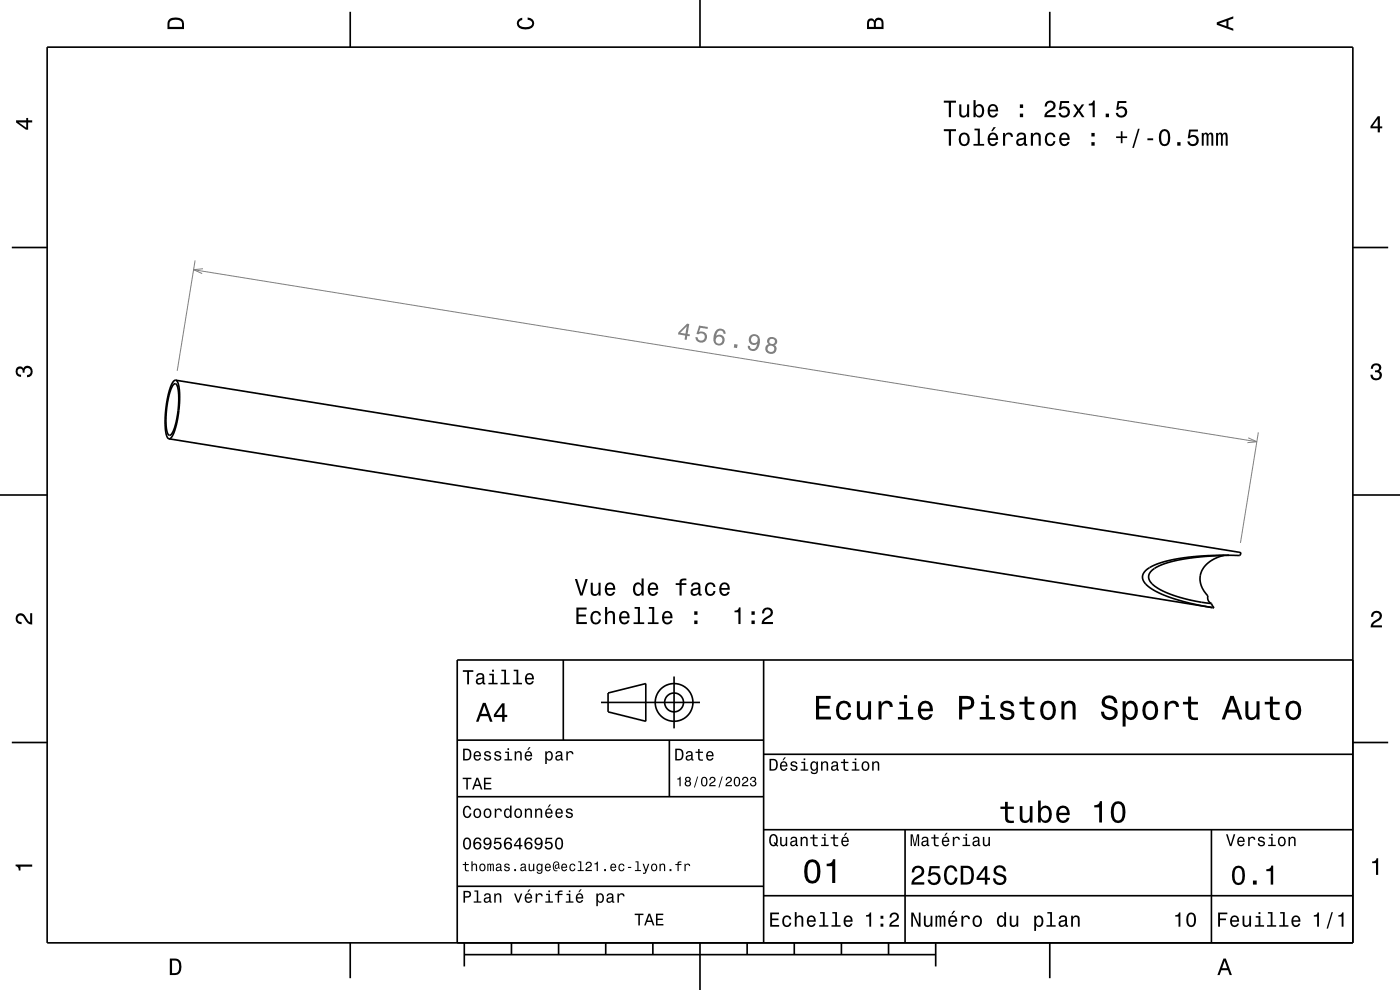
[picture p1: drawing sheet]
<svg xmlns="http://www.w3.org/2000/svg" width="297mm" height="210mm" viewBox="0 0 297 210" stroke-linecap="round" stroke-linejoin="round" font-family="sans-serif">
<path d="M41.4 55.2l-3.8 23.5M266.9 91.7l-3.7 23.5" fill="none" stroke="#808080" stroke-width=".21"/>
<g fill="none" stroke="#000" stroke-width=".35">
<path d="M10 10h277v190h-277zM74.3 2.5v7.5M148.5 0v10M222.7 2.5v7.5M2.5 52.5h7.5M287 52.5h7.5M35.9 93.1l221.3 35.8M36.8 81.5a.48 .48 0 0 1 .6 0 .48 .48 0 0 1 .2 .5l.3 1.6v2.2l-.3 2.4-.5 2.4a1.97 1.97 0 0 1-1.2 1.7 3.2 3.2 0 0 1-.7-2.7l.1-2.3 .3-2.5 .6-2zM37.3 80.6a2.47 2.47 0 0 0-1.3 2.1l-.9 4.4-.1 2.4 .1 1.8a2.05 2.05 0 0 0 .8 1.8M37.3 80.6a2.53 2.53 0 0 1 .8 2.3l-.2 4.2-.3 2.2-.6 2.2a1.92 1.92 0 0 1-1.1 1.6M37.3 80.6l225.7 36.6a.35 .35 0 0 1 .3 .3 .35 .35 0 0 1-.3 .3l-7.4 .1-6.1 .7-2.5 .5-2.1 .8-1.5 .8-.9 1-.1 .9 .4 .9 1 1 1.7 1.1 2.4 1 2.9 .9 6.4 1.4M0 105h10"/>
<path d="M259.7 117.8a5.8 5.8 0 0 0-5.1 4.7 5.2 5.2 0 0 0 1.6 3.9l.1 1 .7 .6M260.7 117.8a43.9 43.9 0 0 0-14.5 2.1 3.6 3.6 0 0 0-2.5 2.2 3 3 0 0 0 2 2.7 31.9 31.9 0 0 0 11.3 3.2M287 105h10M119.5 140v17M162 140v60M257 128l.6 .9h-.4M287 140h-190v60M2.5 157.5h7.5M97 157h65M127.5 149h21M129 147l8-2v8l-8-2zM142 157v12"/>
<path d="M143 143.5v11M287 157.5h7.5M97 169h65M162 176h125M162 160h125M192 176v24M257 176v24M97 188h65M162 190h125M74.3 200v7.5M98.5 202.5h100M98.5 200v5"/>
<path d="M108.5 200v2.5M118.5 200v2.5M128.5 200v2.5M138.5 200v2.5M148.5 200v10M158.5 200v2.5M168.5 200v2.5M178.5 200v2.5M188.5 200v2.5M198.5 200v5M222.7 200v7.5"/>
<circle cx="143" cy="149" r="2"/>
<circle cx="143" cy="149" r="4"/>
</g>
<g fill="#000">
<path d="M36 4a2.18 2.18 0 0 0-.5 2.2h3.5v-1.2a1.43 1.43 0 0 0-1.7-1.3zM36.3 4.4a2.15 2.15 0 0 1 2.2 .3l.1 1h-2.6v-1z" fill-rule="evenodd"/>
<path d="M109.9 4.2l.9-.4v.4a.7 .7 0 0 0-.7 .5 .7 .7 0 0 0 .3 .8 1.7 1.7 0 0 0 2.5-.5 .9 .9 0 0 0-1-.8v-.5a1.24 1.24 0 0 1 1.4 1.1 1.24 1.24 0 0 1-1 1.4 2.22 2.22 0 0 1-2.5-.7l-.2-.5z" fill-rule="evenodd"/>
<path d="M184.2 4.2l-.3 .7v1.3h3.5v-1.3a.98 .98 0 0 0-.7-1.1 .98 .98 0 0 0-1.2 .6 .84 .84 0 0 0-1.3-.2zM184.5 4.5a.54 .54 0 0 1 .6-.1 .54 .54 0 0 1 .3 .6v.7h-1zM185.9 4.4a.62 .62 0 0 1 .8-.1 .62 .62 0 0 1 .3 .6v.8h-1.2z" fill-rule="evenodd"/>
<path d="M258.1 4.7v.6l3.5 1.2v-.4l-1-.4v-1.4l1-.4v-.4zM258.6 5l1.6-.5v1z" fill-rule="evenodd"/>
<path d="M3.4 25.5v.5l2.1 1.5h.5v-1.5h.8v-.5h-.8v-.5h-.4v.5zM4 26h1.6v1.1z" fill-rule="evenodd"/>
<path d="M200.2 21.4v.4h1.1v3.1h.5v-3.1h1v-.4zM203.5 22.2v1.7a.89 .89 0 0 0 .6 1 .89 .89 0 0 0 1.1-.5v.5h.4v-2.7h-.4v1.5a.65 .65 0 0 1-.4 .8 .65 .65 0 0 1-.8-.3l-.1-2zM206.5 21.2v3.7h.5v-.5a.92 .92 0 0 0 1 .5 .92 .92 0 0 0 .7-.8 1.5 1.5 0 0 0-1-2l-.4 .1-.3 .4v-1.4zM207.2 22.7a.63 .63 0 0 1 .6-.2 .63 .63 0 0 1 .5 .6 1.13 1.13 0 0 1-.6 1.5 1.18 1.18 0 0 1-.5-1.9zM209.8 22.4a1.54 1.54 0 0 0 .8 2.6 1.07 1.07 0 0 0 1.1-.9h-.4l-.3 .3-.3 .2a.76 .76 0 0 1-.7-1h1.7a1.16 1.16 0 0 0-.4-1.3 1.16 1.16 0 0 0-1.5 .1zM210.2 22.7a.66 .66 0 0 1 .8-.2 .66 .66 0 0 1 .3 .8h-1.3zM216.4 24.1v.8h.6v-.8zM216.4 22.2v.7h.6v-.7zM221.9 21.7l-.2 .3-.1 .6h.5a.7 .7 0 0 1 .5-.8 .7 .7 0 0 1 .9 .5 .7 .7 0 0 1-.5 .8 1.8 1.8 0 0 0-1.5 1.8h2.4v-.5h-1.9a2.22 2.22 0 0 1 1.5-1.1 1.13 1.13 0 0 0 .1-1.7 1.13 1.13 0 0 0-1.7 .1zM224.9 21.4l-.2 1.9h.4a.8 .8 0 0 1 1.2-.2 .8 .8 0 0 1-.1 1.2 .8 .8 0 0 1-1.2-.4h-.4a1.21 1.21 0 0 0 1.5 1.1 1.21 1.21 0 0 0 .8-1.6 1.21 1.21 0 0 0-1.8-.6l.2-1h1.5v-.4zM227.7 22.2l.9 1.3-1 1.4h.5l.7-1.1 .7 1.1h.6l-1-1.4 .9-1.3h-.5l-.7 .9-.6-.9zM231 22v.4h.8v2.5h.4v-3.6h-.3a.77 .77 0 0 1-.9 .7zM234.6 24.1v.8h.7v-.8zM237.1 21.4l-.3 1.9h.4a.8 .8 0 0 1 1.2-.2 .8 .8 0 0 1 0 1.2 .8 .8 0 0 1-1.2-.4h-.5a1.21 1.21 0 0 0 1.5 1.1 1.21 1.21 0 0 0 .8-1.6 1.21 1.21 0 0 0-1.7-.6l.1-1h1.6v-.4z" fill-rule="evenodd"/>
<path d="M200.2 27.4v.4h1.1v3.1h.5v-3.1h1v-.4zM203.7 28.5a1.53 1.53 0 0 0 .9 2.5 1.48 1.48 0 0 0 1.1-1.4 1.48 1.48 0 0 0-1.1-1.5l-.5 .1zM204 28.8a.67 .67 0 0 1 .7-.3 .67 .67 0 0 1 .5 .6 1.11 1.11 0 0 1-.6 1.5 1.17 1.17 0 0 1-.6-1.8zM206.7 27.3v.4h.7v2.8h-.9v.4h2.3v-.4h-.9v-3.2zM210.8 27l-.5 .8h.3l.7-.8zM209.8 28.5a1.54 1.54 0 0 0 .8 2.5 1.07 1.07 0 0 0 1.1-.9h-.4l-.3 .4-.3 .1a.76 .76 0 0 1-.7-.9h1.7a1.16 1.16 0 0 0-.4-1.4 1.16 1.16 0 0 0-1.5 .2zM210.2 28.7a.66 .66 0 0 1 .8-.1 .66 .66 0 0 1 .3 .7h-1.3zM212.8 28.2v2.7h.4v-1.5a.66 .66 0 0 1 .4-.8 .66 .66 0 0 1 .8 .2l.1 .2h.4a.89 .89 0 0 0-.7-.9 .89 .89 0 0 0-1 .5v-.4zM215.9 28.3l-.2 .7h.4a.55 .55 0 0 1 .7-.5 .55 .55 0 0 1 .3 .7l-.2 .1a1 1 0 0 0-1 .2 1 1 0 0 0-.3 1 .93 .93 0 0 0 1.7 .1l.1 .3h.5v-.3l-.2-.1v-1.6a1.02 1.02 0 0 0-1.8-.6zM216.1 29.9l1.1-.4a.77 .77 0 0 1-.2 .9 .77 .77 0 0 1-.9 .1zM218.7 28.2v2.7h.4v-1.6a.63 .63 0 0 1 .4-.7 .63 .63 0 0 1 .8 .3v2h.5v-1.8a.89 .89 0 0 0-.6-1 .89 .89 0 0 0-1.1 .5v-.4zM222 28.5a1.53 1.53 0 0 0 .8 2.5 1.06 1.06 0 0 0 1.1-1.1h-.4a.67 .67 0 0 1-.7 .7 .67 .67 0 0 1-.7-.6 1.12 1.12 0 0 1 .7-1.5 .59 .59 0 0 1 .6 .6h.5a1.09 1.09 0 0 0-.8-1 1.09 1.09 0 0 0-1.1 .4zM225 28.5a1.54 1.54 0 0 0 .8 2.5 1.07 1.07 0 0 0 1.1-.9h-.5l-.2 .4-.4 .1a.76 .76 0 0 1-.7-.9h1.8a1.16 1.16 0 0 0-.5-1.4 1.16 1.16 0 0 0-1.4 .2zM225.3 28.7a.66 .66 0 0 1 .8-.1 .66 .66 0 0 1 .4 .7h-1.4zM231.5 30.2v.7h.7v-.7zM231.5 28.2v.7h.7v-.7zM237.8 27.8v1.1h-1v.4h1v1.1h.3v-1.1h1v-.4h-1v-1.1zM241.4 27.3l-1.2 4.1h.3l1.3-4.1zM243.4 29.4v.3h1.2v-.3zM246.2 27.8a2.68 2.68 0 0 0 .3 3.1 1.14 1.14 0 0 0 1.7-.9 2.31 2.31 0 0 0-.6-2.5l-.5-.1-.6 .1zM246.7 27.9h.7a2.38 2.38 0 0 1 0 2.6h-.7a2.37 2.37 0 0 1 0-2.6zM249.7 30.2v.7h.7v-.7zM252.3 27.5l-.3 1.8h.4a.8 .8 0 0 1 1.2-.2 .8 .8 0 0 1-.1 1.3 .8 .8 0 0 1-1.2-.4h-.4a1.21 1.21 0 0 0 1.5 1 1.21 1.21 0 0 0 .8-1.6 1.21 1.21 0 0 0-1.7-.6l.1-.9h1.5v-.4zM254.9 28.2v2.7h.5v-1.8l.2-.6h.2l.2 .3v2.1h.4v-2.1l.3-.3 .2 .1 .1 .4v1.9h.4v-1.9a.69 .69 0 0 0-.5-.9l-.6 .4-.2-.3-.3-.1-.5 .4v-.3zM258 28.2v2.7h.4v-1.8a.49 .49 0 0 1 .4-.6l.2 .3v2.1h.4v-2.1l.4-.3 .2 .1v.4v1.9h.4v-1.9a.69 .69 0 0 0-.5-.9l-.5 .4-.2-.3-.3-.1-.5 .4v-.3z" fill-rule="evenodd"/>
<path d="M292.3 24.7l-1.6 2.1v.4h1.6v.9h.4v-.9h.5v-.4h-.5v-2.1zM292.3 25.2v1.6h-1.1z" fill-rule="evenodd"/>
<path d="M291.1 77.4a1.08 1.08 0 0 1 1.4-.2 1.08 1.08 0 0 1 .4 1.2l-.3 .3a1.06 1.06 0 0 1 .5 1.3 1.06 1.06 0 0 1-1.2 .7 1.1 1.1 0 0 1-1.2-1.2h.5a.71 .71 0 0 0 1 .8 .71 .71 0 0 0 .1-1.3h-.6v-.4a.61 .61 0 0 0 .8-.3 .61 .61 0 0 0-.2-.8 .61 .61 0 0 0-.9 .2l-.1 .5h-.5z" fill-rule="evenodd"/>
<path d="M3.6 78a.86 .86 0 0 1 1.4 .2 1.06 1.06 0 0 1 1.2-.6 1.06 1.06 0 0 1 .7 1.2 1.1 1.1 0 0 1-1.2 1.2v-.4a.71 .71 0 0 0 .8-1 .71 .71 0 0 0-1.3-.1v.6h-.4a.61 .61 0 0 0-.3-.8 .61 .61 0 0 0-.8 .2 .61 .61 0 0 0 .2 .8l.6 .2v.4a1.15 1.15 0 0 1-1.2-.6 1.15 1.15 0 0 1 .3-1.3z" fill-rule="evenodd"/>
<path d="M3.6 130.4a1.22 1.22 0 0 1 2 .7l.4 .6 .4 .3v-1.9h.4v2.4a1.8 1.8 0 0 1-1.7-1.4 .71 .71 0 0 0-.9-.5 .71 .71 0 0 0-.5 .8 .71 .71 0 0 0 .9 .5v.5a1.18 1.18 0 0 1-1.2-.7 1.18 1.18 0 0 1 .2-1.3z" fill-rule="evenodd"/>
<path d="M122.3 128.9v3.5h2.2v-.4h-1.8v-1.2h1.6v-.5h-1.6v-1h1.8v-.4zM125.6 130a1.53 1.53 0 0 0 .8 2.5 1.06 1.06 0 0 0 1.1-1.1h-.4a.67 .67 0 0 1-.7 .7 .67 .67 0 0 1-.7-.6 1.11 1.11 0 0 1 .7-1.5 .6 .6 0 0 1 .7 .6h.4a1.09 1.09 0 0 0-.8-1 1.09 1.09 0 0 0-1.1 .4zM128.4 128.8v3.6h.4v-1.6a.63 .63 0 0 1 .4-.8 .63 .63 0 0 1 .8 .4v2h.5v-1.8a.88 .88 0 0 0-.6-1 .88 .88 0 0 0-1.1 .5v-1.3zM131.6 130a1.54 1.54 0 0 0 .8 2.5 1.05 1.05 0 0 0 1.1-.9h-.4l-.2 .4-.4 .1a.76 .76 0 0 1-.7-1h1.8a1.16 1.16 0 0 0-.5-1.3 1.16 1.16 0 0 0-1.5 .2zM132 130.2a.66 .66 0 0 1 .8-.2 .66 .66 0 0 1 .3 .8h-1.3zM134.6 128.8v.3h.7v2.9h-.9v.4h2.3v-.4h-.9v-3.2zM137.7 128.8v.3h.7v2.9h-1v.4h2.3v-.4h-.9v-3.2zM140.7 130a1.54 1.54 0 0 0 .8 2.5 1.06 1.06 0 0 0 1.1-.9h-.4l-.2 .4-.4 .1a.76 .76 0 0 1-.7-1h1.8a1.16 1.16 0 0 0-.5-1.3 1.16 1.16 0 0 0-1.5 .2zM141.1 130.2a.66 .66 0 0 1 .8-.2 .66 .66 0 0 1 .3 .8h-1.3zM147.3 131.6v.8h.7v-.8zM147.3 129.7v.7h.7v-.7z" fill-rule="evenodd"/>
<path d="M122 122.8l1.1 3.5h.5l1.1-3.5h-.5l-.9 3-.9-3zM125.3 123.6v1.8a.89 .89 0 0 0 .6 1 .89 .89 0 0 0 1.1-.5v.4h.4v-2.7h-.4v1.6a.65 .65 0 0 1-.4 .8 .65 .65 0 0 1-.8-.3v-2.1zM128.6 123.9a1.54 1.54 0 0 0 .8 2.5 1.06 1.06 0 0 0 1.1-.8h-.5l-.2 .3-.4 .1a.76 .76 0 0 1-.7-.9h1.8a1.17 1.17 0 0 0-.5-1.4 1.17 1.17 0 0 0-1.4 .2zM128.9 124.1a.66 .66 0 0 1 .8-.1 .66 .66 0 0 1 .4 .7h-1.4zM134.6 123.9a1.58 1.58 0 0 0 .7 2.5l.5-.1 .3-.4v.4h.4v-3.6h-.4v1.3a.9 .9 0 0 0-1.5-.1zM134.9 124.2a.62 .62 0 0 1 .7-.3 .62 .62 0 0 1 .4 .6 1.12 1.12 0 0 1-.6 1.5 1.19 1.19 0 0 1-.5-1.8zM137.7 123.9a1.54 1.54 0 0 0 .8 2.5 1.06 1.06 0 0 0 1.1-.8h-.5l-.2 .3-.3 .1a.76 .76 0 0 1-.7-.9h1.7a1.16 1.16 0 0 0-.5-1.4 1.16 1.16 0 0 0-1.4 .2zM138.1 124.1a.66 .66 0 0 1 .7-.1 .66 .66 0 0 1 .4 .7h-1.3zM143.3 123.7v.4h.9v2.2h.4v-2.2h1v-.4h-1v-.4l.3-.2h.7v-.4a1.04 1.04 0 0 0-1.4 .8v.2zM146.9 123.8l-.3 .6h.4a.55 .55 0 0 1 .7-.5 .55 .55 0 0 1 .4 .8h-.3a1 1 0 0 0-1 .2 1 1 0 0 0-.3 1 .93 .93 0 0 0 1.7 .1l.1 .3h.6v-.3l-.3-.1v-.2v-1.4a1.02 1.02 0 0 0-1.7-.5zM147 125.3l1.1-.3a.77 .77 0 0 1-.2 .8 .77 .77 0 0 1-.9 .1l-.1-.3zM149.8 123.9a1.53 1.53 0 0 0 .9 2.5 1.06 1.06 0 0 0 1.1-1h-.4a.67 .67 0 0 1-.7 .6 .67 .67 0 0 1-.7-.6 1.12 1.12 0 0 1 .7-1.5 .59 .59 0 0 1 .6 .6h.5a1.09 1.09 0 0 0-.8-.9 1.09 1.09 0 0 0-1.2 .3zM152.9 123.9a1.54 1.54 0 0 0 .8 2.5 1.06 1.06 0 0 0 1.1-.8h-.5l-.2 .3-.4 .1a.76 .76 0 0 1-.7-.9h1.8a1.16 1.16 0 0 0-.5-1.4 1.16 1.16 0 0 0-1.4 .2zM153.2 124.1a.66 .66 0 0 1 .8-.1 .66 .66 0 0 1 .4 .7h-1.4z" fill-rule="evenodd"/>
<path d="M155.8 129.5v.4h.8v2.5h.5v-3.6h-.3a.77 .77 0 0 1-1 .7zM159.4 131.6v.8h.7v-.8zM159.4 129.7v.7h.7v-.7zM162 129.2l-.3 .9h.4a.71 .71 0 0 1 .5-.8 .71 .71 0 0 1 .9 .5 .71 .71 0 0 1-.5 .8 1.8 1.8 0 0 0-1.4 1.8h2.4v-.5h-1.9a2.2 2.2 0 0 1 1.5-1.1 1.13 1.13 0 0 0 .1-1.7 1.13 1.13 0 0 0-1.7 .1z" fill-rule="evenodd"/>
<path d="M291.2 129.9a1.18 1.18 0 0 1 1.9 .3 1.18 1.18 0 0 1-1 1.7l-.5 .3-.3 .5h1.9v.4h-2.4a1.8 1.8 0 0 1 1.4-1.8 .71 .71 0 0 0 .5-.8 .71 .71 0 0 0-.9-.5 .71 .71 0 0 0-.5 .8h-.4z" fill-rule="evenodd"/>
<path d="M98.2 158.8v2.5h.9a1.37 1.37 0 0 0 .7-2.2 1.56 1.56 0 0 0-1.6-.3zM98.6 159.1a.98 .98 0 0 1 1.1 .7 .98 .98 0 0 1-.6 1.2h-.5zM100.7 159.6a1.04 1.04 0 0 0-.2 1.2 1.04 1.04 0 0 0 1 .5l.5-.5h-.3l-.4 .3a.54 .54 0 0 1-.5-.7h1.3a.83 .83 0 0 0-.4-.9 .83 .83 0 0 0-1 .1zM100.9 159.7l.2-.1a.47 .47 0 0 1 .5 .1 .47 .47 0 0 1 .1 .5h-.9zM102.9 159.5l-.2 .1a.69 .69 0 0 0 .9 .9l.2 .1a.43 .43 0 0 1-.4 .5 .43 .43 0 0 1-.4-.4h-.3a.74 .74 0 0 0 .9 .7 .74 .74 0 0 0 .5-1l-1-.4a.38 .38 0 0 1 .3-.5 .38 .38 0 0 1 .4 .4h.3a.78 .78 0 0 0-1.2-.4zM105.1 159.5l-.2 .1a.69 .69 0 0 0 .9 .9l.2 .1a.43 .43 0 0 1-.4 .5 .43 .43 0 0 1-.5-.4h-.3a.74 .74 0 0 0 .9 .7 .74 .74 0 0 0 .5-1l-.9-.4a.38 .38 0 0 1 .3-.5 .38 .38 0 0 1 .4 .4h.3a.77 .77 0 0 0-1.2-.4zM107.2 159.4v.3h.5v1.3h-.7v.3h1.6v-.3h-.6v-1.6zM107.7 158.7v.4h.3v-.4zM109.2 159.4v1.9h.3v-1.1a.45 .45 0 0 1 .4-.6 .45 .45 0 0 1 .5 .5v1.2h.3v-1.3a.63 .63 0 0 0-.5-.7 .63 .63 0 0 0-.7 .4v-.3zM112.2 158.5l-.4 .6h.3l.5-.6zM111.5 159.6a1.04 1.04 0 0 0-.2 1.2 1.04 1.04 0 0 0 1.1 .5l.5-.5h-.3l-.5 .3a.54 .54 0 0 1-.5-.7h1.3a.83 .83 0 0 0-.4-.9 .83 .83 0 0 0-1 .1zM111.8 159.7l.1-.1a.48 .48 0 0 1 .5 .1 .48 .48 0 0 1 .2 .5h-1zM115.7 159.4v2.7h.3v-1.1a.66 .66 0 0 0 .7 .4 .66 .66 0 0 0 .5-.6 .91 .91 0 0 0 0-1.1 .91 .91 0 0 0-1-.3l-.2 .3v-.3zM116.1 159.8a.45 .45 0 0 1 .5-.2 .45 .45 0 0 1 .3 .4 .65 .65 0 0 1 .1 .8 .65 .65 0 0 1-.7 .2 .98 .98 0 0 1-.2-1.2zM118.1 159.5l-.2 .4h.3a.39 .39 0 0 1 .4-.3 .39 .39 0 0 1 .3 .5h-.1a.65 .65 0 0 0-1 .4 .65 .65 0 0 0 .6 .9l.6-.3 .1 .2h.4v-.2l-.2-.1v-1.1a.72 .72 0 0 0-.5-.6 .72 .72 0 0 0-.7 .2zM118.2 160.6l.8-.3a.55 .55 0 0 1-.2 .7 .55 .55 0 0 1-.6 0zM120.1 159.4v1.9h.4v-1.1a.47 .47 0 0 1 .2-.6 .47 .47 0 0 1 .6 .2v.2h.4a.64 .64 0 0 0-.5-.7 .64 .64 0 0 0-.8 .4v-.3z" fill-rule="evenodd"/>
<path d="M98.2 142.2v.3h.9v2.7h.4v-2.7h.9v-.3zM101.3 143l-.3 .5h.4a.47 .47 0 0 1 .5-.4 .47 .47 0 0 1 .4 .6l-.2 .1a.84 .84 0 0 0-1 .2 .84 .84 0 0 0 0 1.1 .9 .9 0 0 0 1.3-.2l.1 .2 .5 .1v-.3l-.3-.1v-1.3a.87 .87 0 0 0-1.4-.5zM101.4 144.3l.9-.3a.66 .66 0 0 1-.1 .7 .66 .66 0 0 1-.8 .1zM103.8 142.9v.3h.6v1.6h-.8v.4h2v-.4h-.8v-1.9zM104.4 142.1v.4h.4v-.4zM106.4 142.1v.3h.6v2.4h-.8v.4h1.9v-.4h-.7v-2.7zM109 142.1v.3h.6v2.4h-.8v.4h1.9v-.4h-.7v-2.7zM111.6 143.1a1.32 1.32 0 0 0 .7 2.1 .9 .9 0 0 0 .9-.7h-.3l-.2 .3-.4 .1a.65 .65 0 0 1-.6-.8h1.6a1 1 0 0 0-.4-1.2 1 1 0 0 0-1.3 .2zM111.9 143.3a.57 .57 0 0 1 .7-.1 .57 .57 0 0 1 .3 .6h-1.2z" fill-rule="evenodd"/>
<path d="M102.4 149.1l-1.4 4h.5l.4-1.2h1.6l.4 1.2h.6l-1.5-4zM102.7 149.7l.7 1.7h-1.3zM106.5 149.2l-1.7 2.4v.5h1.7v1h.5v-1h.6v-.5h-.6v-2.4zM106.5 149.9v1.7h-1.3z" fill-rule="evenodd"/>
<path d="M143.2 158.8v2.5h.9a1.37 1.37 0 0 0 .7-2.2 1.56 1.56 0 0 0-1.6-.3zM143.6 159.1a.98 .98 0 0 1 1.1 .7 .98 .98 0 0 1-.6 1.2h-.5zM145.7 159.5l-.2 .4h.3a.39 .39 0 0 1 .5-.3 .39 .39 0 0 1 .3 .5h-.2a.65 .65 0 0 0-.9 .4 .65 .65 0 0 0 .5 .9l.7-.3v.2h.4v-.2l-.1-.1-.1-1.1a.73 .73 0 0 0-.4-.6 .73 .73 0 0 0-.8 .2zM145.8 160.6l.8-.3a.55 .55 0 0 1-.1 .7 .55 .55 0 0 1-.7 0zM148.1 158.9v.5h-.5v.3h.5v1.3a.75 .75 0 0 0 1 .4v-.3a.48 .48 0 0 1-.7-.3v-1.1h.7v-.3h-.7v-.5zM150 159.6a1.04 1.04 0 0 0-.2 1.2 1.04 1.04 0 0 0 1.1 .5l.5-.5h-.4l-.4 .3a.54 .54 0 0 1-.5-.7h1.3a.83 .83 0 0 0-.4-.9 .83 .83 0 0 0-1 .1zM150.3 159.7l.1-.1a.48 .48 0 0 1 .5 .1 .48 .48 0 0 1 .2 .5h-1z" fill-rule="evenodd"/>
<path d="M173.1 147.6v5h3.2v-.6h-2.5v-1.7h2.2v-.6h-2.2v-1.5h2.4v-.6zM177.8 149.2a2.59 2.59 0 0 0 .5 3.4 1.58 1.58 0 0 0 2.3-1.4h-.6a.95 .95 0 0 1-.9 1 .95 .95 0 0 1-1-.9 1.59 1.59 0 0 1 .9-2.1 .85 .85 0 0 1 .9 .8h.7a1.56 1.56 0 0 0-1.1-1.3 1.56 1.56 0 0 0-1.7 .5zM181.8 148.8v2.5a1.27 1.27 0 0 0 .9 1.4 1.27 1.27 0 0 0 1.5-.7v.6h.6v-3.8h-.6v2.2a.92 .92 0 0 1-.6 1.1 .92 .92 0 0 1-1.2-.4v-2.9zM186.4 148.8v3.8h.6v-2.2a.95 .95 0 0 1 .5-1.1 .95 .95 0 0 1 1.2 .3l.1 .4h.6a1.28 1.28 0 0 0-1-1.4 1.28 1.28 0 0 0-1.4 .8v-.6zM190.8 148.9v.5h1v2.7h-1.3v.5h3.2v-.5h-1.3v-3.2zM191.8 147.4v.8h.6v-.8zM195.1 149.2a2.62 2.62 0 0 0 .5 3.4 1.57 1.57 0 0 0 2.2-1.1h-.6l-.3 .5-.5 .2a1.08 1.08 0 0 1-1-1.3h2.5a1.66 1.66 0 0 0-.7-2 1.66 1.66 0 0 0-2.1 .3zM195.6 149.5a.94 .94 0 0 1 1.2-.2 .94 .94 0 0 1 .5 1h-1.9zM203.5 147.6v5h.6v-2.1h.8a1.47 1.47 0 0 0 1.8-1.2 1.47 1.47 0 0 0-1.5-1.7zM204.1 148.2a1.6 1.6 0 0 1 1.8 .5 .86 .86 0 0 1 0 .9 .86 .86 0 0 1-.9 .3h-.9zM208.1 148.9v.5h1v2.7h-1.3v.5h3.3v-.5h-1.3v-3.2zM209.1 147.4v.8h.7v-.8zM212.6 148.9a1.08 1.08 0 0 0-.3 1.2 1.08 1.08 0 0 0 1 .7l1.1 .4a.57 .57 0 0 1 .2 .6 .57 .57 0 0 1-.5 .4 .96 .96 0 0 1-1.4-.8h-.6a1.6 1.6 0 0 0 1.3 1.4 1.6 1.6 0 0 0 1.7-.8 1.13 1.13 0 0 0-1-1.6l-1.1-.3-.2-.4a.87 .87 0 0 1 .9-.5 .87 .87 0 0 1 .8 .6h.6a1.41 1.41 0 0 0-2.1-1.1zM217.4 147.8v1.1h-1.1v.5h1.1v2.6l.2 .4 .4 .3h1.4v-.5a.97 .97 0 0 1-1.4-.5v-2.3h1.4v-.5h-1.4v-1.1zM221.1 149.2a2.56 2.56 0 0 0 .5 3.4 1.72 1.72 0 0 0 1.8-.2 1.72 1.72 0 0 0 .6-1.7 1.7 1.7 0 0 0-.9-1.9 1.7 1.7 0 0 0-2 .4zM221.6 149.6a.96 .96 0 0 1 1-.4 .96 .96 0 0 1 .7 .8 1.59 1.59 0 0 1-1 2.2 1.19 1.19 0 0 1-1-1.5zM225.2 148.8v3.8h.6v-2.2a.97 .97 0 0 1 .5-1.1 .97 .97 0 0 1 1.1 .2l.1 .7v2.4h.7v-2.5a1.27 1.27 0 0 0-.9-1.4 1.27 1.27 0 0 0-1.5 .6v-.5zM234.1 147.9a1.38 1.38 0 0 0-.3 1.5 1.38 1.38 0 0 0 1.3 .9 1.25 1.25 0 0 1 1.4 .9 1.15 1.15 0 0 1-1.3 .9 1.15 1.15 0 0 1-1-1.1h-.7a1.8 1.8 0 0 0 1.7 1.8 1.8 1.8 0 0 0 1.9-1.6 1.46 1.46 0 0 0-1.5-1.4l-.6-.2a.83 .83 0 0 1-.5-1.1 .83 .83 0 0 1 1.2-.3l.5 .5 .1 .4h.7a1.67 1.67 0 0 0-1-1.6 1.67 1.67 0 0 0-1.9 .4zM238.2 148.8v5.3h.6v-2.1a1.32 1.32 0 0 0 1.4 .7 1.32 1.32 0 0 0 1.1-1.1 2.43 2.43 0 0 0-.8-2.8 1.21 1.21 0 0 0-1.7 .5v-.5zM239.1 149.6a.9 .9 0 0 1 .9-.4 .9 .9 0 0 1 .7 .8 1.61 1.61 0 0 1-.9 2.2 1.18 1.18 0 0 1-1-1.5zM242.8 149.2a2.56 2.56 0 0 0 .5 3.4 1.72 1.72 0 0 0 1.8-.2 1.72 1.72 0 0 0 .6-1.7 1.7 1.7 0 0 0-.9-1.9 1.7 1.7 0 0 0-2 .4zM243.3 149.6a.96 .96 0 0 1 1-.4 .96 .96 0 0 1 .7 .8 1.59 1.59 0 0 1-1 2.2 1.19 1.19 0 0 1-1-1.5zM247.1 148.8v3.8h.6v-2.2a.95 .95 0 0 1 .5-1.1 .95 .95 0 0 1 1.2 .3l.1 .4h.6a1.28 1.28 0 0 0-1-1.4 1.28 1.28 0 0 0-1.4 .8v-.6zM252 147.8v1.1h-1v.5h1l.1 2.6 .2 .4 .4 .3h1.4v-.5a.97 .97 0 0 1-1.4-.5v-2.3h1.4v-.5h-1.4v-1.1zM261 147.6l-1.8 5h.6l.6-1.4h2l.5 1.4h.7l-1.9-5zM261.4 148.3l.7 2.2h-1.5zM264.2 148.8v2.5a1.27 1.27 0 0 0 .9 1.4 1.27 1.27 0 0 0 1.5-.7v.6h.6v-3.8h-.6v2.2a.92 .92 0 0 1-.6 1.1 .92 .92 0 0 1-1.1-.4l-.1-2.9zM269.4 147.8v1.1h-1.1v.5h1.1v2.6l.2 .4 .4 .3 .7 .1 .8-.1v-.5a.97 .97 0 0 1-1.4-.5l-.1-2.3h1.5v-.5h-1.5v-1.1zM273.1 149.2a2.56 2.56 0 0 0 .6 3.4 1.72 1.72 0 0 0 1.8-.2 1.72 1.72 0 0 0 .6-1.7 1.7 1.7 0 0 0-.9-1.9 1.7 1.7 0 0 0-2.1 .4zM273.6 149.6a.96 .96 0 0 1 1-.4 .96 .96 0 0 1 .7 .8 1.59 1.59 0 0 1-.9 2.2 1.19 1.19 0 0 1-1.1-1.5z" fill-rule="evenodd"/>
<path d="M98.4 178a1.44 1.44 0 0 0 .7 2.2 1.45 1.45 0 0 0 .6-2.2 .79 .79 0 0 0-1.3 0zM98.8 178h.5a1.69 1.69 0 0 1 0 1.9h-.5a1.71 1.71 0 0 1 0-1.9zM100.8 177.8a1.72 1.72 0 0 0 .1 2.3 .83 .83 0 0 0 1.1-.2 .83 .83 0 0 0-.1-1.1 .83 .83 0 0 0-1.2 0 .74 .74 0 0 1 .6-.9l.3 .1 .2 .3h.3a.8 .8 0 0 0-.5-.6 .8 .8 0 0 0-.8 .1zM100.7 179.4a.55 .55 0 0 1 1.1 0 .55 .55 0 0 1-1.1 0zM102.8 177.9a.82 .82 0 0 0-.1 1.2 .82 .82 0 0 0 1.2-.1 .73 .73 0 0 1-.6 .9l-.3-.1-.1-.3h-.3a.88 .88 0 0 0 1 .7 .88 .88 0 0 0 .7-1.1 1.01 1.01 0 0 0-.3-1.2 1.01 1.01 0 0 0-1.2 0zM102.9 178.5a.53 .53 0 0 1 1 0 .53 .53 0 0 1-1 0zM105 177.7l-.2 1.3h.3a.57 .57 0 0 1 .8-.1 .57 .57 0 0 1 0 .9 .57 .57 0 0 1-.9-.3h-.3a.86 .86 0 0 0 1.1 .8 .86 .86 0 0 0 .6-1.2 .86 .86 0 0 0-1.3-.4l.1-.7h1.1v-.3zM107.3 177.8a1.72 1.72 0 0 0 .1 2.3 .83 .83 0 0 0 1.1-.2 .83 .83 0 0 0-.1-1.1 .83 .83 0 0 0-1.2 0 .74 .74 0 0 1 .6-.9l.4 .1 .1 .3h.3a.8 .8 0 0 0-.5-.6 .8 .8 0 0 0-.8 .1zM107.2 179.4a.55 .55 0 0 1 1.1 0 .55 .55 0 0 1-1.1 0zM110.1 177.7l-1.1 1.5v.3h1.1v.7h.4v-.7h.3v-.3h-.3v-1.5zM110.1 178.1v1.1h-.8zM111.6 177.8a1.72 1.72 0 0 0 .1 2.3 .83 .83 0 0 0 1.1-.2 .83 .83 0 0 0-.1-1.1 .83 .83 0 0 0-1.1 0 .74 .74 0 0 1 .6-.9l.3 .1 .1 .3h.4a.8 .8 0 0 0-.6-.6 .8 .8 0 0 0-.8 .1zM111.6 179.4a.53 .53 0 0 1 1 0 .53 .53 0 0 1-1 0zM113.6 177.9a.82 .82 0 0 0 0 1.2 .82 .82 0 0 0 1.2-.1 .73 .73 0 0 1-.6 .9l-.3-.1-.2-.3h-.3a.88 .88 0 0 0 1.1 .7 .88 .88 0 0 0 .6-1.1 1.01 1.01 0 0 0-.2-1.2 1.01 1.01 0 0 0-1.3 0zM113.7 178.5a.55 .55 0 0 1 1.1 0 .55 .55 0 0 1-1.1 0zM115.8 177.7l-.2 1.3h.3a.57 .57 0 0 1 .9-.1 .57 .57 0 0 1-.1 .9 .57 .57 0 0 1-.8-.3h-.4a.86 .86 0 0 0 1.1 .8 .86 .86 0 0 0 .6-1.2 .86 .86 0 0 0-1.2-.4v-.7h1.1v-.3zM118 178a1.44 1.44 0 0 0 .6 2.2 1.45 1.45 0 0 0 .6-2.2 .79 .79 0 0 0-1.2 0zM118.4 178h.4a1.71 1.71 0 0 1 0 1.9h-.4a1.69 1.69 0 0 1 0-1.9z" fill-rule="evenodd"/>
<path d="M98.2 165v.3h.7v2.2h.4v-2.2h.7v-.3zM101.1 165l-.9 2.5h.3l.3-.8h1l.2 .8h.4l-1-2.5zM101.3 165.3l.3 1.1h-.7zM102.7 165v2.5h1.5v-.3h-1.2v-.9h1.1v-.3h-1.1v-.7h1.2v-.3z" fill-rule="evenodd"/>
<path d="M98.4 171.2a1.45 1.45 0 0 0 .7 2.3 .94 .94 0 0 0 .9-1h-.3a.59 .59 0 0 1-.8 .7 1.31 1.31 0 0 1 .2-2l.3 .1 .2 .4h.4a.85 .85 0 0 0-.6-.8 .85 .85 0 0 0-1 .3zM100.6 171.7a1.04 1.04 0 0 0-.1 1.3 1.04 1.04 0 0 0 1.1 .5 1.04 1.04 0 0 0 .5-1.3 1.04 1.04 0 0 0-1.2-.7zM100.9 171.9a.48 .48 0 0 1 .5-.1 .48 .48 0 0 1 .3 .4 .66 .66 0 0 1 0 .7 .66 .66 0 0 1-.7 .3 .98 .98 0 0 1-.1-1.3zM102.8 171.7a1.04 1.04 0 0 0-.2 1.3 1.04 1.04 0 0 0 1.2 .5 1.04 1.04 0 0 0 .5-1.3 1.04 1.04 0 0 0-1.2-.7zM103 171.9a.48 .48 0 0 1 .5-.1 .48 .48 0 0 1 .4 .4 .66 .66 0 0 1 0 .7 .66 .66 0 0 1-.7 .3 .97 .97 0 0 1-.2-1.3zM105 171.5v2h.3v-1.1a.47 .47 0 0 1 .2-.6 .47 .47 0 0 1 .6 .2l.1 .1h.3a.64 .64 0 0 0-.5-.6 .64 .64 0 0 0-.7 .4v-.4zM107.1 171.7a1.06 1.06 0 0 0-.2 1.2 1.06 1.06 0 0 0 .9 .6l.4-.3v.3h.3v-2.6h-.3v.9a.63 .63 0 0 0-1.1-.1zM107.4 171.9a.44 .44 0 0 1 .4-.1 .44 .44 0 0 1 .4 .4 .65 .65 0 0 1 0 .7 .65 .65 0 0 1-.7 .3l-.2-.4zM109.3 171.7a1.04 1.04 0 0 0-.1 1.3 1.04 1.04 0 0 0 1.1 .5 1.04 1.04 0 0 0 .5-1.3 1.04 1.04 0 0 0-1.2-.7zM109.5 171.9a.48 .48 0 0 1 .6-.1 .48 .48 0 0 1 .3 .4 .66 .66 0 0 1 0 .7 .66 .66 0 0 1-.7 .3 .98 .98 0 0 1-.2-1.3zM111.4 171.5v2h.3v-1.1a.45 .45 0 0 1 .3-.7 .45 .45 0 0 1 .5 .6v1.2h.4v-1.3a.63 .63 0 0 0-.5-.7 .63 .63 0 0 0-.7 .3v-.3zM113.5 171.5v2h.3v-1.1a.45 .45 0 0 1 .3-.6 .45 .45 0 0 1 .6 .2v1.5h.3v-1.3a.63 .63 0 0 0-.4-.7 .63 .63 0 0 0-.8 .3v-.3zM116.5 170.7l-.3 .6h.2l.5-.6zM115.9 171.7a1.04 1.04 0 0 0-.2 1.2 1.04 1.04 0 0 0 1 .6l.5-.6h-.3l-.4 .4a.54 .54 0 0 1-.5-.7h1.2a.83 .83 0 0 0-.3-1 .83 .83 0 0 0-1 .1zM116.1 171.9l.2-.1a.47 .47 0 0 1 .4 .1 .47 .47 0 0 1 .2 .4h-.9zM118 171.7a1.04 1.04 0 0 0-.2 1.2 1.04 1.04 0 0 0 1.1 .6l.5-.6h-.3l-.5 .4a.53 .53 0 0 1-.5-.7h1.3a.83 .83 0 0 0-.3-1 .83 .83 0 0 0-1.1 .1zM118.3 171.9l.1-.1a.47 .47 0 0 1 .5 .1 .47 .47 0 0 1 .2 .4h-1zM120.2 171.6l-.1 .2a.69 .69 0 0 0 .8 .9l.3 .1a.43 .43 0 0 1-.4 .5 .43 .43 0 0 1-.5-.4h-.3a.74 .74 0 0 0 .9 .7 .74 .74 0 0 0 .5-1.1l-1-.3a.38 .38 0 0 1 .3-.5 .38 .38 0 0 1 .5 .3h.3a.77 .77 0 0 0-1.3-.4z" fill-rule="evenodd"/>
<path d="M143.7 165.1v.3h.4v1.4h.3v-2zM145.5 164.9l-.2 .5 .3 .3a.62 .62 0 0 0-.1 .9 .62 .62 0 0 0 .9 0 .62 .62 0 0 0-.1-.9 .58 .58 0 0 0 0-.9 .58 .58 0 0 0-.8 .1zM145.5 166.2a.41 .41 0 0 1 .8 0 .41 .41 0 0 1-.8 0zM145.6 165.3a.35 .35 0 0 1 .7 0 .35 .35 0 0 1-.7 0zM147.9 164.7l-.7 2.3h.2l.7-2.3zM148.9 165a1.15 1.15 0 0 0 .5 1.8 1.16 1.16 0 0 0 .5-1.8 .63 .63 0 0 0-1 0zM149.2 165.1l.2-.1a.98 .98 0 0 1 0 1.6l-.2-.1-.2-.3v-.7zM150.7 164.9l-.2 .6h.2a.4 .4 0 0 1 .3-.5 .4 .4 0 0 1 .5 .3 .4 .4 0 0 1-.3 .5l-.1 .1a.95 .95 0 0 0-.7 .9h1.4v-.3h-1.1l.5-.4a.67 .67 0 0 0 .5-1 .67 .67 0 0 0-1-.2zM153.1 164.7l-.7 2.3h.2l.7-2.3zM154.1 164.9l-.2 .6h.3a.4 .4 0 0 1 .3-.5 .4 .4 0 0 1 .5 .3 .4 .4 0 0 1-.3 .5l-.2 .1a.93 .93 0 0 0-.6 .9h1.4v-.3h-1.1l.5-.4a.67 .67 0 0 0 .5-1 .67 .67 0 0 0-1.1-.2zM155.8 165a1.15 1.15 0 0 0 .5 1.8 1.16 1.16 0 0 0 .5-1.8 .63 .63 0 0 0-1 0zM156.1 165.1l.2-.1a.98 .98 0 0 1 0 1.6l-.2-.1-.2-.3v-.7zM157.6 164.9l-.2 .6h.3a.4 .4 0 0 1 .3-.5 .4 .4 0 0 1 .5 .3 .4 .4 0 0 1-.3 .5l-.2 .1a.94 .94 0 0 0-.6 .9h1.3v-.3h-1l.4-.4a.67 .67 0 0 0 .6-1 .67 .67 0 0 0-1.1-.2zM159.3 164.9l-.2 .5h.3a.35 .35 0 0 1 .2-.4 .35 .35 0 0 1 .4 .1 .35 .35 0 0 1-.1 .5h-.3v.2a.42 .42 0 0 1 .6 .4 .42 .42 0 0 1-.5 .5 .42 .42 0 0 1-.4-.6h-.2a.66 .66 0 0 0 .9 .7 .66 .66 0 0 0 .2-1.1 .58 .58 0 0 0 0-.9 .58 .58 0 0 0-.9 .1z" fill-rule="evenodd"/>
<path d="M163.2 161v2.5h.9a1.37 1.37 0 0 0 .7-2.2 1.58 1.58 0 0 0-1.6-.3zM163.6 161.3a.98 .98 0 0 1 1.1 .7 .98 .98 0 0 1-.6 1.2h-.5zM166.4 160.7l-.4 .6h.2l.5-.6zM165.7 161.7a1.04 1.04 0 0 0-.2 1.2 1.04 1.04 0 0 0 1 .6l.5-.6h-.3l-.4 .4a.54 .54 0 0 1-.5-.7h1.3a.83 .83 0 0 0-.4-1 .83 .83 0 0 0-1 .1zM165.9 161.9l.2-.1a.48 .48 0 0 1 .5 .1 .48 .48 0 0 1 .1 .4h-.9zM167.9 161.6l-.2 .2a.68 .68 0 0 0 .9 .9l.2 .1a.43 .43 0 0 1-.4 .5 .43 .43 0 0 1-.4-.4h-.3a.74 .74 0 0 0 .9 .7 .74 .74 0 0 0 .5-1.1l-1-.3a.38 .38 0 0 1 .3-.5 .38 .38 0 0 1 .4 .4l.3-.1a.78 .78 0 0 0-1.2-.4zM170 161.6v.3h.5v1.3h-.7v.3h1.7v-.3h-.7v-1.6zM170.5 160.9v.3h.3v-.3zM172.1 161.7a1.06 1.06 0 0 0-.2 1.2 1.06 1.06 0 0 0 .9 .6l.4-.3a.52 .52 0 0 1-.2 .7 .52 .52 0 0 1-.7-.3h-.3a.78 .78 0 0 0 .9 .6 .78 .78 0 0 0 .6-.8v-1.9h-.3v.4l-.2-.3a.64 .64 0 0 0-.9 .1zM172.4 161.9a.45 .45 0 0 1 .4-.1 .45 .45 0 0 1 .4 .4 .65 .65 0 0 1 0 .7 .65 .65 0 0 1-.7 .3l-.2-.4zM174.2 161.5v2h.3v-1.1a.45 .45 0 0 1 .3-.6 .45 .45 0 0 1 .5 .2l.1 1.5h.3v-1.3a.63 .63 0 0 0-.5-.7 .63 .63 0 0 0-.7 .3v-.3zM176.6 161.6l-.2 .5h.3a.39 .39 0 0 1 .4-.4 .39 .39 0 0 1 .3 .6h-.1a.65 .65 0 0 0-1 .4 .65 .65 0 0 0 .6 .8l.6-.3 .1 .2 .4 .1-.2-.4v-1a.73 .73 0 0 0-1.2-.5zM176.7 162.7l.8-.2a.55 .55 0 0 1-.2 .6 .55 .55 0 0 1-.6 .1zM178.9 161v.6h-.5v.3h.5l.1 1.3a.75 .75 0 0 0 1 .3v-.3a.48 .48 0 0 1-.7-.2v-1.1h.7v-.3h-.7v-.6zM180.8 161.6v.3h.5v1.3h-.6v.3h1.6v-.3h-.6v-1.6zM181.3 160.9v.3h.4v-.3zM183 161.7a1.04 1.04 0 0 0-.2 1.3 1.04 1.04 0 0 0 1.2 .5 1.04 1.04 0 0 0 .4-1.3 1.04 1.04 0 0 0-1.2-.7zM183.2 161.9a.48 .48 0 0 1 .5-.1 .48 .48 0 0 1 .4 .4 .66 .66 0 0 1 0 .7 .66 .66 0 0 1-.7 .3 .98 .98 0 0 1-.2-1.3zM185 161.5v2h.3v-1.1a.45 .45 0 0 1 .3-.6 .45 .45 0 0 1 .6 .2v1.5h.3v-1.3a.63 .63 0 0 0-.4-.7 .63 .63 0 0 0-.8 .3v-.3z" fill-rule="evenodd"/>
<path d="M163.4 177.2a1.45 1.45 0 0 0 .7 2.3l.5-.2 .3 .3 .2-.2-.3-.3a1.53 1.53 0 0 0-.5-2.2l-.6 .1zM163.8 177.3l.3-.1a1.21 1.21 0 0 1 .5 1.7l-.3-.3-.2 .2 .3 .3a.45 .45 0 0 1-.7-.1 1.62 1.62 0 0 1 .1-1.7zM165.5 177.5v1.3a.63 .63 0 0 0 .4 .7 .63 .63 0 0 0 .8-.3v.3h.3v-2h-.3v1.2a.46 .46 0 0 1-.3 .5 .46 .46 0 0 1-.6-.2v-1.5zM167.9 177.6l-.2 .5h.3a.39 .39 0 0 1 .5-.4 .39 .39 0 0 1 .2 .6h-.1a.65 .65 0 0 0-.9 .4 .65 .65 0 0 0 .5 .8l.6-.3 .1 .2 .4 .1v-.3h-.2v-1.1a.73 .73 0 0 0-1.2-.5zM168 178.7l.8-.2a.55 .55 0 0 1-.2 .6 .55 .55 0 0 1-.6 .1zM169.8 177.5v2h.4v-1.1a.45 .45 0 0 1 .2-.6 .45 .45 0 0 1 .6 .2v1.5h.3v-1.3a.63 .63 0 0 0-.4-.7 .63 .63 0 0 0-.8 .3v-.3zM172.4 177v.6h-.5v.3h.5l.1 1.3a.75 .75 0 0 0 1 .3v-.3a.49 .49 0 0 1-.7-.2v-1.1h.7v-.3h-.7v-.6zM174.3 177.6v.3h.5v1.3h-.6v.3h1.6v-.3h-.6v-1.6zM174.8 176.9v.3h.4v-.3zM176.8 177v.6h-.6v.3h.6v1.3a.74 .74 0 0 0 1 .3v-.3a.49 .49 0 0 1-.7-.2v-1.1h.7v-.3h-.7v-.6zM179.4 176.7l-.4 .6h.2l.5-.6zM178.7 177.7a1.04 1.04 0 0 0-.2 1.2 1.04 1.04 0 0 0 1 .6l.5-.6h-.3l-.4 .4a.54 .54 0 0 1-.5-.7h1.3a.83 .83 0 0 0-.4-1 .83 .83 0 0 0-1 .1zM178.9 177.9l.2-.1a.48 .48 0 0 1 .5 .1 .48 .48 0 0 1 .1 .4h-.9z" fill-rule="evenodd"/>
<path d="M193.2 177v2.5h.3v-2.3l.4 2.3h.3l.5-2.3v2.3h.3v-2.5h-.5l-.4 2.2-.5-2.2zM195.7 177.6l-.2 .5h.3a.39 .39 0 0 1 .5-.4 .39 .39 0 0 1 .3 .6h-.2a.65 .65 0 0 0-.9 .4 .65 .65 0 0 0 .5 .8l.7-.3v.2l.4 .1v-.3h-.1l-.1-1.1a.73 .73 0 0 0-1.2-.5zM195.8 178.7l.8-.2a.55 .55 0 0 1-.1 .6 .55 .55 0 0 1-.7 .1zM198.1 177v.6h-.5v.3h.5v1.3a.74 .74 0 0 0 1 .3v-.3a.49 .49 0 0 1-.7-.2v-1.1h.7v-.3h-.7v-.6zM200.7 176.7l-.4 .6h.3l.5-.6zM200 177.7a1.04 1.04 0 0 0-.2 1.2 1.04 1.04 0 0 0 1.1 .6l.5-.6h-.4l-.4 .4a.54 .54 0 0 1-.5-.7h1.3a.83 .83 0 0 0-.4-1 .83 .83 0 0 0-1 .1zM200.3 177.9l.1-.1a.48 .48 0 0 1 .5 .1 .48 .48 0 0 1 .2 .4h-1zM202.1 177.5v2h.3v-1.1a.47 .47 0 0 1 .3-.6 .47 .47 0 0 1 .6 .2v.1h.3a.64 .64 0 0 0-.4-.6 .64 .64 0 0 0-.8 .4v-.4zM204.3 177.6v.3h.5v1.3h-.6v.3h1.6v-.3h-.6v-1.6zM204.8 176.9v.3h.4v-.3zM206.6 177.6l-.2 .5h.3a.39 .39 0 0 1 .4-.4 .39 .39 0 0 1 .3 .6h-.1a.65 .65 0 0 0-1 .4 .65 .65 0 0 0 .6 .8l.6-.3 .1 .2 .4 .1v-.3h-.2v-1.1a.72 .72 0 0 0-.5-.6 .72 .72 0 0 0-.7 .1zM206.7 178.7l.8-.2a.55 .55 0 0 1-.2 .6 .55 .55 0 0 1-.6 .1zM208.5 177.5v1.3a.63 .63 0 0 0 .5 .7 .63 .63 0 0 0 .7-.3v.3h.3v-2h-.3v1.2a.46 .46 0 0 1-.3 .5 .46 .46 0 0 1-.6-.2v-1.5z" fill-rule="evenodd"/>
<path d="M213.2 170.1v1h-1v.5h1l.1 2.3 .1 .4 .4 .2 .6 .1h.7v-.5a.88 .88 0 0 1-1.3-.5v-2h1.3v-.5h-1.3v-1zM216.3 171v2.3a1.14 1.14 0 0 0 .8 1.2 1.14 1.14 0 0 0 1.4-.6v.6h.5v-3.5h-.5v2a.83 .83 0 0 1-.5 1 .83 .83 0 0 1-1.1-.4v-2.6zM220.2 169.8v4.7h.6v-.6a1.19 1.19 0 0 0 1.3 .7 1.19 1.19 0 0 0 .9-1.1 1.93 1.93 0 0 0-1.2-2.6l-.6 .1-.4 .5v-1.7zM221 171.7a.81 .81 0 0 1 .9-.3 .81 .81 0 0 1 .6 .7 1.45 1.45 0 0 1-.8 2 1.52 1.52 0 0 1-.7-2.4zM224.5 171.4a1.98 1.98 0 0 0 1 3.2 1.36 1.36 0 0 0 1.4-1.1h-.6l-.3 .4-.4 .2a.97 .97 0 0 1-.9-1.2h2.2a1.5 1.5 0 0 0-.6-1.8 1.5 1.5 0 0 0-1.8 .3zM224.9 171.6a.85 .85 0 0 1 1-.1 .85 .85 0 0 1 .4 .9h-1.6zM232.1 170.8v.5h1.1v3.2h.6v-4.6h-.5a.99 .99 0 0 1-1.2 .9zM236.1 170.5a4 4 0 0 0 0 3.5 1.45 1.45 0 0 0 1.5 .5 1.45 1.45 0 0 0 1.1-1.2 2.97 2.97 0 0 0-.8-3.2l-.7-.2-.7 .2zM236.8 170.6l.4-.1 .4 .1a3.1 3.1 0 0 1 0 3.4l-.4 .1-.4-.1a3 3 0 0 1 0-3.4z" fill-rule="evenodd"/>
<path d="M260.1 177l.8 2.5h.4l.8-2.5h-.4l-.6 2.1-.7-2.1zM262.7 177.7a1.04 1.04 0 0 0-.2 1.2 1.04 1.04 0 0 0 1 .6l.5-.6h-.3l-.4 .4a.54 .54 0 0 1-.5-.7h1.3a.83 .83 0 0 0-.4-1 .83 .83 0 0 0-1 .1zM262.9 177.9l.2-.1a.48 .48 0 0 1 .5 .1 .48 .48 0 0 1 .1 .4h-.9zM264.8 177.5v2h.3v-1.1a.47 .47 0 0 1 .3-.6 .47 .47 0 0 1 .6 .2v.1h.3a.64 .64 0 0 0-.5-.6 .64 .64 0 0 0-.7 .4v-.4zM267 177.6l-.1 .2a.69 .69 0 0 0 .9 .9l.2 .1a.43 .43 0 0 1-.4 .5 .43 .43 0 0 1-.5-.4h-.3a.74 .74 0 0 0 .9 .7 .74 .74 0 0 0 .5-1.1l-.9-.3a.38 .38 0 0 1 .3-.5 .38 .38 0 0 1 .4 .4l.3-.1a.78 .78 0 0 0-1.3-.4zM269.2 177.6v.3h.5v1.3h-.7v.3h1.6v-.3h-.6v-1.6zM269.7 176.9v.3h.3v-.3zM271.3 177.7a1.04 1.04 0 0 0-.1 1.3 1.04 1.04 0 0 0 1.1 .5 1.04 1.04 0 0 0 .5-1.3 1.04 1.04 0 0 0-1.2-.7zM271.5 177.9a.48 .48 0 0 1 .6-.1 .48 .48 0 0 1 .3 .4 .67 .67 0 0 1 0 .7 .67 .67 0 0 1-.7 .3 .98 .98 0 0 1-.2-1.3zM273.3 177.5v2h.4v-1.1a.45 .45 0 0 1 .3-.7 .45 .45 0 0 1 .5 .6v1.2h.4v-1.3a.63 .63 0 0 0-.5-.7 .63 .63 0 0 0-.7 .3v-.3z" fill-rule="evenodd"/>
<path d="M3.3 183.4h3.5v.4h-2.5v.9h-.3a.77 .77 0 0 0-.7-1z" fill-rule="evenodd"/>
<path d="M98.3 189v2.5h.4v-1.1a.96 .96 0 0 0 1.2-.7 .67 .67 0 0 0-.7-.7zM98.7 189.3h.4a.43 .43 0 0 1 .5 .4 .43 .43 0 0 1-.5 .4h-.4zM100.6 188.9v.3h.5v2h-.6v.3h1.6v-.3h-.6v-2.3zM102.9 189.6l-.2 .5h.3a.39 .39 0 0 1 .5-.4 .39 .39 0 0 1 .2 .6h-.1a.65 .65 0 0 0-.9 .4 .65 .65 0 0 0 .5 .8l.6-.3 .1 .2 .4 .1v-.3h-.2v-1.1a.73 .73 0 0 0-1.2-.5zM103 190.7l.8-.2a.55 .55 0 0 1-.2 .6 .55 .55 0 0 1-.6 .1zM104.8 189.5v2h.4v-1.1a.45 .45 0 0 1 .2-.6 .45 .45 0 0 1 .6 .2v1.5h.3v-1.3a.63 .63 0 0 0-.4-.7 .63 .63 0 0 0-.8 .3v-.3zM109 189.5l.8 2h.3l.7-2h-.3l-.6 1.6-.5-1.6zM112.2 188.7l-.4 .6h.3l.5-.6zM111.5 189.7a1.04 1.04 0 0 0-.2 1.2 1.04 1.04 0 0 0 1.1 .6l.5-.6h-.3l-.5 .4a.54 .54 0 0 1-.5-.7h1.3a.83 .83 0 0 0-.4-1 .83 .83 0 0 0-1 .1zM111.8 189.9l.1-.1a.48 .48 0 0 1 .5 .1 .48 .48 0 0 1 .2 .4h-1zM113.6 189.5v2h.4v-1.1a.47 .47 0 0 1 .2-.6 .47 .47 0 0 1 .6 .2v.1h.4a.64 .64 0 0 0-.5-.6 .64 .64 0 0 0-.8 .4v-.4zM115.8 189.6v.3h.5v1.3h-.6v.3h1.6v-.3h-.6v-1.6zM116.3 188.9v.3h.4v-.3zM117.7 189.6v.3h.6v1.6h.3v-1.6h.7v-.3h-.7v-.3l.7-.1v-.3a.68 .68 0 0 0-.7 0 .68 .68 0 0 0-.3 .7zM120.2 189.6v.3h.5v1.3h-.7v.3h1.6v-.3h-.6v-1.6zM120.7 188.9v.3h.3v-.3zM123 188.7l-.3 .6h.2l.5-.6zM122.4 189.7a1.04 1.04 0 0 0-.2 1.2 1.04 1.04 0 0 0 1 .6l.5-.6h-.3l-.4 .4a.54 .54 0 0 1-.5-.7h1.2a.83 .83 0 0 0-.3-1 .83 .83 0 0 0-1 .1zM122.6 189.9l.2-.1a.48 .48 0 0 1 .5 .1 .48 .48 0 0 1 .1 .4h-.9zM126.5 189.5v2.7h.3v-1a.66 .66 0 0 0 .7 .3 .66 .66 0 0 0 .6-.6 .91 .91 0 0 0 0-1 .91 .91 0 0 0-1-.3l-.3 .2v-.3zM127 189.9a.45 .45 0 0 1 .5-.1 .45 .45 0 0 1 .3 .4v.3a.6 .6 0 0 1-.5 .8 .85 .85 0 0 1-.3-1.4zM128.9 189.6l-.2 .5h.3a.39 .39 0 0 1 .5-.4 .39 .39 0 0 1 .3 .6h-.2a.65 .65 0 0 0-.9 .4 .65 .65 0 0 0 .5 .8l.6-.3 .1 .2 .4 .1v-.3h-.2v-1.1a.73 .73 0 0 0-1.2-.5zM129 190.7l.8-.2a.55 .55 0 0 1-.1 .6 .55 .55 0 0 1-.7 .1zM131 189.5v2h.3v-1.1a.47 .47 0 0 1 .3-.6 .47 .47 0 0 1 .6 .2v.1h.3a.64 .64 0 0 0-.5-.6 .64 .64 0 0 0-.7 .4v-.4z" fill-rule="evenodd"/>
<path d="M98.6 182.8v.5h-.4v.2h.4v1a.6 .6 0 0 0 .8 .3v-.2l-.5-.1v-.3v-.7h.5v-.2h-.5v-.5zM100 182.7v2.1h.3v-1.1l.4-.3 .2 .2 .1 1.2h.2v-1a.5 .5 0 0 0-.3-.6 .5 .5 0 0 0-.6 .3v-.8zM101.8 183.4a.83 .83 0 0 0-.1 1 .83 .83 0 0 0 .9 .4 .79 .79 0 0 0 .4-1.1 .79 .79 0 0 0-1.2-.3zM102 183.6l.2-.2a.56 .56 0 0 1 .6 .6 .56 .56 0 0 1-.6 .6l-.3-.3zM103.4 183.2v1.6h.2v-1.2l.2-.2 .2 .2v1.2h.2v-1.2l.2-.2 .1 .3v1.1h.3v-1.3l-.2-.3-.4 .2-.3-.2-.3 .2v-.2zM105.4 183.3l-.2 .4h.3a.32 .32 0 0 1 .3-.3 .32 .32 0 0 1 .3 .4 .61 .61 0 0 0-.8 .2 .61 .61 0 0 0 0 .7 .6 .6 0 0 0 .8-.1l.1 .1 .3 .1-.1-.2v-1a.58 .58 0 0 0-.4-.4 .58 .58 0 0 0-.6 .1zM105.5 184.2l.6-.2v.2a.34 .34 0 0 1-.3 .4 .34 .34 0 0 1-.4-.4zM107.1 183.3l-.1 .3 .1 .3 .8 .3a.35 .35 0 0 1-.3 .4 .35 .35 0 0 1-.4-.3h-.3a.59 .59 0 0 0 .8 .6 .59 .59 0 0 0 .3-.9l-.7-.2a.31 .31 0 0 1 .2-.4 .31 .31 0 0 1 .4 .2h.2a.62 .62 0 0 0-1-.3zM109.1 184.3v.5h.4v-.5zM110.6 183.3l-.2 .4h.3a.32 .32 0 0 1 .3-.3 .32 .32 0 0 1 .3 .4 .61 .61 0 0 0-.8 .2 .61 .61 0 0 0 0 .7 .6 .6 0 0 0 .8-.1l.1 .1 .3 .1-.1-.2v-1a.58 .58 0 0 0-.4-.4 .58 .58 0 0 0-.6 .1zM110.7 184.2l.6-.2v.2a.34 .34 0 0 1-.3 .4 .34 .34 0 0 1-.4-.4zM112.1 183.2v1a.51 .51 0 0 0 .4 .6 .51 .51 0 0 0 .6-.3v.3h.2v-1.6h-.2v1.1l-.4 .3-.3-.2v-1.2zM114 183.4a.85 .85 0 0 0-.2 .9 .85 .85 0 0 0 .7 .5l.3-.3a.42 .42 0 0 1-.1 .6 .42 .42 0 0 1-.6-.2h-.2a.63 .63 0 0 0 .7 .5 .63 .63 0 0 0 .5-.7v-1.5h-.3v.3l-.4-.3zM114.2 183.6l.1-.2a.56 .56 0 0 1 .5 .6 .56 .56 0 0 1-.5 .6l-.2-.3zM115.8 183.4a.83 .83 0 0 0-.2 .9 .83 .83 0 0 0 .8 .5l.4-.5-.7 .3-.3-.5h1.1v-.1a.64 .64 0 0 0-.4-.8 .64 .64 0 0 0-.7 .2zM116 183.5l.4-.1 .2 .5h-.8zM117.6 182.9a1.5 1.5 0 0 0 .1 1.9h.6v-.2a.49 .49 0 0 1-.8-.4 .96 .96 0 0 1 .5-1.3l.3 .1 .1 .3a.65 .65 0 0 0-.6 .9l.2 .1 .5-.2v.1l.3 .1-.2-.3a.96 .96 0 0 0-.6-1.3zM117.9 183.7l.5-.2-.1 .5-.4 .1zM119.2 183.4a.83 .83 0 0 0-.1 .9 .83 .83 0 0 0 .8 .5l.4-.5-.8 .3-.2-.5h1v-.1a.64 .64 0 0 0-.3-.8 .64 .64 0 0 0-.8 .2zM119.4 183.5l.4-.1 .3 .5h-.8zM121 183.4a.83 .83 0 0 0-.2 1 .83 .83 0 0 0 .9 .4l.4-.6h-.3l-.2 .4a.58 .58 0 0 1-.6-.6 .58 .58 0 0 1 .6-.6l.2 .3h.3a.63 .63 0 0 0-.5-.5 .63 .63 0 0 0-.6 .2zM122.7 182.7v.2h.4v1.7h-.6v.2h1.3v-.2h-.5v-1.9zM124.4 182.9l-.2 .6h.3a.4 .4 0 0 1 .3-.5 .4 .4 0 0 1 .5 .3 .4 .4 0 0 1-.3 .5l-.2 .1a.93 .93 0 0 0-.6 .9h1.4v-.3h-1.1l.5-.4a.67 .67 0 0 0 .5-1 .67 .67 0 0 0-1.1-.2zM126.1 183.1v.3h.5v1.4h.2v-2zM128.2 184.3v.5h.4v-.5zM129.6 183.4a.83 .83 0 0 0-.1 .9 .83 .83 0 0 0 .8 .5l.4-.5-.7 .3-.3-.5h1v-.1a.64 .64 0 0 0-.3-.8 .64 .64 0 0 0-.8 .2zM129.8 183.5l.5-.1 .2 .5h-.8zM131.4 183.4a.83 .83 0 0 0-.2 1 .83 .83 0 0 0 .9 .4l.4-.6h-.3l-.2 .4a.58 .58 0 0 1-.6-.6 .58 .58 0 0 1 .6-.6l.2 .3h.3a.62 .62 0 0 0-.5-.5 .62 .62 0 0 0-.6 .2zM133.2 183.9v.2h.7v-.2zM134.8 182.7v.2h.4v1.7h-.5v.2h1.3v-.2h-.5v-1.9zM136.3 183.2l.6 1.7-.1 .2h-.4v.3h.4l.2-.2 .7-2h-.2l-.5 1.3-.4-1.3zM138.3 183.4a.83 .83 0 0 0-.1 1 .83 .83 0 0 0 .8 .4 .79 .79 0 0 0 .4-1.1 .79 .79 0 0 0-1.1-.3zM138.5 183.6l.1-.2a.56 .56 0 0 1 .6 .6 .56 .56 0 0 1-.6 .6l-.2-.3zM139.9 183.2v1.6h.3v-1.1l.4-.3 .2 .2 .1 1.2h.2v-1a.51 .51 0 0 0-.3-.6 .51 .51 0 0 0-.6 .3v-.3zM142 184.3v.5h.4v-.5zM143.3 183.3v.2h.4v1.3h.3v-1.3h.6v-.2h-.6l.1-.3 .5-.1v-.2h-.3a.46 .46 0 0 0-.6 .6zM145.2 183.2v1.6h.3l.1-1.3 .4-.1 .2 .3h.2a.51 .51 0 0 0-.4-.5 .51 .51 0 0 0-.6 .3v-.3z" fill-rule="evenodd"/>
<path d="M134.7 193.8v.3h.7v2.2h.3v-2.2h.8v-.3zM137.6 193.8l-.9 2.5h.3l.2-.7h1l.3 .7h.3l-.9-2.5zM137.7 194.2l.4 1.1h-.7zM139.2 193.8v2.5h1.5v-.3h-1.2v-.8h1.1v-.3h-1.1v-.8h1.2v-.3z" fill-rule="evenodd"/>
<path d="M163.4 193.6v3h1.9v-.4h-1.5v-1h1.3v-.4h-1.3v-.9h1.5v-.3zM166.2 194.5a1.31 1.31 0 0 0 .7 2.2 .9 .9 0 0 0 1-1h-.4a.57 .57 0 0 1-.5 .6 .57 .57 0 0 1-.6-.5 .81 .81 0 0 1-.1-.9 .81 .81 0 0 1 .9-.4l.3 .5h.4a.94 .94 0 0 0-.7-.8 .94 .94 0 0 0-1 .3zM168.6 193.5v3.1h.4v-1.4a.54 .54 0 0 1 .3-.6 .54 .54 0 0 1 .7 .3v1.7h.4v-1.6a.76 .76 0 0 0-.5-.8 .76 .76 0 0 0-.9 .4v-1.1zM171.4 194.5a1.32 1.32 0 0 0 .7 2.2 .91 .91 0 0 0 .9-.8h-.3l-.2 .3-.4 .1a.65 .65 0 0 1-.6-.8h1.6a1 1 0 0 0-.5-1.1 1 1 0 0 0-1.2 .1zM171.7 194.7a.57 .57 0 0 1 .7-.1 .57 .57 0 0 1 .3 .6h-1.2zM174 193.5v.3h.6v2.5h-.8v.3h1.9v-.3h-.7v-2.8zM176.6 193.5v.3h.6v2.5h-.8v.3h1.9v-.3h-.7v-2.8zM179.2 194.5a1.32 1.32 0 0 0 .7 2.2 .91 .91 0 0 0 .9-.8h-.3l-.2 .3-.4 .1a.65 .65 0 0 1-.5-.8h1.5a1 1 0 0 0-.4-1.1 1 1 0 0 0-1.3 .1zM179.5 194.7a.57 .57 0 0 1 .7-.1 .57 .57 0 0 1 .3 .6h-1.1z" fill-rule="evenodd"/>
<path d="M171 182.9a4.4 4.4 0 0 0 0 3.9 1.62 1.62 0 0 0 1.8 .6 1.62 1.62 0 0 0 1.1-1.4 3.3 3.3 0 0 0-.8-3.6l-.8-.1-.7 .1zM171.8 183l.5-.1 .5 .1a3.4 3.4 0 0 1 0 3.7l-.5 .2-.5-.2a3.4 3.4 0 0 1 0-3.7zM175.4 183.2v.5h1.1v3.6h.7v-5h-.5a1.1 1.1 0 0 1-1.3 .9z" fill-rule="evenodd"/>
<path d="M183.7 194.1v.3h.7v2.2h.4v-3h-.3a.66 .66 0 0 1-.8 .5zM186.8 195.9v.7h.6v-.7zM186.8 194.3v.6h.6v-.6zM189 193.8l-.3 .8h.4a.6 .6 0 0 1 .4-.7 .6 .6 0 0 1 .8 .5 .6 .6 0 0 1-.4 .7l-.3 .1a1.4 1.4 0 0 0-1 1.4h2.1v-.4h-1.6l.7-.7a1 1 0 0 0 .8-1.4 1 1 0 0 0-1.6-.3z" fill-rule="evenodd"/>
<path d="M193.3 193.6v3h.4v-2.5l1.1 2.5h.5v-3h-.4v2.4l-1.1-2.4zM196 194.3v1.5a.76 .76 0 0 0 .5 .8 .76 .76 0 0 0 .9-.4v.4h.4v-2.3h-.4v1.3a.55 .55 0 0 1-.3 .7 .55 .55 0 0 1-.7-.3v-1.7zM198.5 194.3v2.3h.3v-1.6l.2-.5h.2l.1 .2v1.9h.4v-1.8l.3-.3 .2 .4v1.7h.4v-1.6a.59 .59 0 0 0-.5-.8l-.5 .3-.4-.3-.4 .3v-.2zM202.2 193.2l-.4 .7h.3l.6-.7zM201.4 194.5a1.32 1.32 0 0 0 .7 2.2 .91 .91 0 0 0 .9-.8h-.3l-.2 .3-.4 .1a.65 .65 0 0 1-.6-.8h1.6a1 1 0 0 0-.5-1.1 1 1 0 0 0-1.2 .1zM201.7 194.7a.57 .57 0 0 1 .7-.1 .57 .57 0 0 1 .3 .6h-1.2zM204 194.3v2.3h.3v-1.4a.57 .57 0 0 1 .3-.6 .57 .57 0 0 1 .8 .2v.2h.4a.77 .77 0 0 0-.6-.8 .77 .77 0 0 0-.9 .4v-.3zM206.6 194.5a1.24 1.24 0 0 0-.2 1.5 1.24 1.24 0 0 0 1.3 .6 1.34 1.34 0 0 0 .6-1.4 1.34 1.34 0 0 0-1-1zM206.9 194.7a.57 .57 0 0 1 .6-.2 .57 .57 0 0 1 .4 .5 .8 .8 0 0 1 0 .9 .8 .8 0 0 1-.9 .4 1.17 1.17 0 0 1-.1-1.6zM211.7 194.5a1.35 1.35 0 0 0 .7 2.2l.4-.2 .2-.3v.4h.4v-3.1h-.3v1.1a.77 .77 0 0 0-1.4-.1zM212 194.7a.53 .53 0 0 1 .6-.2 .53 .53 0 0 1 .4 .5 .96 .96 0 0 1-.6 1.3 1.01 1.01 0 0 1-.4-1.6zM214.2 194.3v1.5a.76 .76 0 0 0 .5 .8 .76 .76 0 0 0 1-.4v.4h.3v-2.3h-.4v1.3a.55 .55 0 0 1-.3 .7 .55 .55 0 0 1-.7-.3v-1.7zM219.4 194.3v3.2h.4v-1.3a.79 .79 0 0 0 .8 .4 .79 .79 0 0 0 .7-.7 1.13 1.13 0 0 0 0-1.2 1.13 1.13 0 0 0-1.1-.5l-.4 .4v-.3zM219.9 194.7a.53 .53 0 0 1 .6-.2 .53 .53 0 0 1 .4 .5 .78 .78 0 0 1 .1 .9 .78 .78 0 0 1-.9 .4 1.19 1.19 0 0 1-.2-1.6zM222.2 193.5v.3h.6v2.5h-.8v.3h1.9v-.3h-.7v-2.8zM224.9 194.4l-.2 .5h.3a.47 .47 0 0 1 .6-.4 .47 .47 0 0 1 .3 .6l-.2 .1a.84 .84 0 0 0-1 .2 .84 .84 0 0 0 0 1.1 .91 .91 0 0 0 1.3-.2l.1 .2 .5 .1v-.3l-.2-.1-.1-1.3a.87 .87 0 0 0-.5-.7 .87 .87 0 0 0-.9 .2zM225 195.7l1-.3a.66 .66 0 0 1-.2 .7 .66 .66 0 0 1-.8 .1zM227.2 194.3v2.3h.4v-1.4a.54 .54 0 0 1 .4-.6 .54 .54 0 0 1 .6 .3l.1 1.7h.3v-1.6a.76 .76 0 0 0-.5-.8 .76 .76 0 0 0-.9 .4v-.3z" fill-rule="evenodd"/>
<path d="M193.8 184l-.3 .4-.1 .7h.5a.81 .81 0 0 1 .6-1 .81 .81 0 0 1 1 .6 .81 .81 0 0 1-.6 1 2.06 2.06 0 0 0-1.6 1.9h2.8v-.5h-2.2a1.95 1.95 0 0 1 1.3-1 1.31 1.31 0 0 0 .7-2 1.31 1.31 0 0 0-2.1-.1zM197.2 183.7l-.3 2.2h.5a.9 .9 0 0 1 1.3-.3 .9 .9 0 0 1 0 1.4 .9 .9 0 0 1-1.3-.1l-.1-.3h-.5a1.39 1.39 0 0 0 1.6 1.2 1.39 1.39 0 0 0 1.1-1.7 1.39 1.39 0 0 0-1.7-1l-.4 .2 .2-1.1h1.7v-.5zM200.6 184.1a2.87 2.87 0 0 0 .5 3.5 1.44 1.44 0 0 0 2.1-1.4h-.6a.94 .94 0 0 1-1.2 1 2.38 2.38 0 0 1-.1-3.1 .82 .82 0 0 1 1.3 .7h.5a1.36 1.36 0 0 0-1-1.2 1.36 1.36 0 0 0-1.5 .5zM203.8 183.6v4h1.3a1.63 1.63 0 0 0 1.5-2 1.58 1.58 0 0 0-1.5-2zM204.3 184.1l1.2 .1a2.16 2.16 0 0 1 0 2.9l-1.2 .1zM208.9 183.7l-1.7 2.4v.6h1.7v.9h.6v-.9h.5v-.5h-.5v-2.5zM208.9 184.4v1.8h-1.2zM211.1 183.9a1.1 1.1 0 0 0-.3 1.2 1.1 1.1 0 0 0 1.1 .7 .88 .88 0 0 1 1 1 .96 .96 0 0 1-1 .4 .96 .96 0 0 1-.7-.9h-.6a1.41 1.41 0 0 0 1.6 1.4 1.41 1.41 0 0 0 1.2-1.7 2.85 2.85 0 0 0-1.9-.9 .75 .75 0 0 1 .5-1.1 .75 .75 0 0 1 .9 .8h.5a1.33 1.33 0 0 0-.8-1.2 1.33 1.33 0 0 0-1.5 .3z" fill-rule="evenodd"/>
<path d="M249.3 194.1v.3h.7v2.2h.4v-3h-.3a.66 .66 0 0 1-.8 .5zM251.9 194a2.29 2.29 0 0 0 .4 2.6 .98 .98 0 0 0 1.4-.8 1.97 1.97 0 0 0-.6-2.1h-.8zM252.4 194h.6a2.03 2.03 0 0 1 0 2.2h-.6a2.03 2.03 0 0 1 0-2.2z" fill-rule="evenodd"/>
<path d="M258.4 193.6v3h.4v-1.4h1.3v-.4h-1.3v-.9h1.6v-.3zM261.2 194.5a1.32 1.32 0 0 0 .7 2.2 .91 .91 0 0 0 .9-.8h-.4l-.1 .3-.4 .1a.65 .65 0 0 1-.6-.8h1.6a1 1 0 0 0-.5-1.2 1 1 0 0 0-1.2 .2zM261.5 194.7a.57 .57 0 0 1 .7-.1 .57 .57 0 0 1 .3 .6h-1.2zM263.6 194.3v1.5a.76 .76 0 0 0 .5 .8 .76 .76 0 0 0 .9-.4v.4h.4v-2.3h-.4v1.3a.55 .55 0 0 1-.3 .7 .55 .55 0 0 1-.7-.3v-1.7zM266.4 194.3v.4h.6v1.6h-.8v.3h2v-.3h-.8v-2zM267 193.5v.4h.4v-.4zM269 193.5v.3h.6v2.5h-.8v.3h1.9v-.3h-.7v-2.8zM271.6 193.5v.3h.6v2.5h-.8v.3h1.9v-.3h-.7v-2.8zM274.2 194.5a1.32 1.32 0 0 0 .7 2.2 .91 .91 0 0 0 .9-.8h-.3l-.2 .3-.4 .1a.65 .65 0 0 1-.5-.8h1.5a1 1 0 0 0-.4-1.1 1 1 0 0 0-1.3 .1zM274.5 194.7a.57 .57 0 0 1 .7-.1 .57 .57 0 0 1 .3 .6h-1.1z" fill-rule="evenodd"/>
<path d="M261.7 184.1a3.5 3.5 0 0 0 0 3.1 1.29 1.29 0 0 0 1.4 .5 1.29 1.29 0 0 0 .9-1.1 2.64 2.64 0 0 0-.7-2.9l-.6-.1-.6 .1zM262.4 184.2h.7a2.72 2.72 0 0 1 0 3h-.7a2.7 2.7 0 0 1 0-3zM265.8 186.8v.8h.8v-.8zM268.6 184.4v.4h1v2.8h.5v-4h-.4a.88 .88 0 0 1-1.1 .8z" fill-rule="evenodd"/>
<path d="M278.7 194.1v.3h.7v2.2h.4v-3h-.3a.66 .66 0 0 1-.8 .5zM282.5 193.5l-1.1 3.5h.3l1.1-3.5zM283.9 194.1v.3h.7v2.2h.4v-3h-.3a.66 .66 0 0 1-.8 .5z" fill-rule="evenodd"/>
<path d="M291.1 182.7a.77 .77 0 0 0 .9-.6h.4v3.5h-.5v-2.5h-.8z" fill-rule="evenodd"/>
<path d="M36 203.3v3.5h1.2a1.42 1.42 0 0 0 1.3-1.7 1.38 1.38 0 0 0-1.3-1.8zM36.5 203.8h1a1.89 1.89 0 0 1 0 2.5l-1 .1z" fill-rule="evenodd"/>
<path d="M259.5 203.3l-1.2 3.5h.4l.4-1h1.4l.4 1h.4l-1.2-3.5zM259.8 203.8l.5 1.6h-1z" fill-rule="evenodd"/>
</g>
<path d="M143.9 70.5l-.1 .4 1.6 .3-.2 .8 .5 .1 .1-.9 .5 .1 .1-.4-.5-.1 .3-2.1h-.4zM145.7 69.2l-.3 1.6-1.1-.2zM148.3 69.1l-.5 1.8h.3a.8 .8 0 0 1 1.3 0 .8 .8 0 0 1-.3 1.2 .8 .8 0 0 1-1.1-.5l-.5-.1a1.21 1.21 0 0 0 1.4 1.3 1.21 1.21 0 0 0 1-1.5 1.21 1.21 0 0 0-1.6-.9l.3-.9 1.5 .3 .1-.4zM151.9 70.1l-.3 .5a1.75 1.75 0 0 0 .8 2.7 1.15 1.15 0 0 0 1.3-1.4 1.15 1.15 0 0 0-1.8-.7 1.03 1.03 0 0 1 1-1.1 .58 .58 0 0 1 .6 .7h.4a1.14 1.14 0 0 0-.7-1 1.14 1.14 0 0 0-1.3 .3zM151.8 72.1a.75 .75 0 0 1 1.4 0 .75 .75 0 0 1-1.4 0zM155.8 73l-.1 .7 .7 .1 .1-.7zM159.3 71.1a1.15 1.15 0 0 0-.3 1.6 1.15 1.15 0 0 0 1.7 .2 1.02 1.02 0 0 1-1.1 1.2 .56 .56 0 0 1-.5-.7l-.5-.1a1.18 1.18 0 0 0 1.1 1.2 1.18 1.18 0 0 0 1.3-1 1.77 1.77 0 0 0-.8-2.6zM159.3 72a.75 .75 0 0 1 1.5 0 .75 .75 0 0 1-1.5 0zM162.9 71.9a.8 .8 0 0 0 .2 1.1 1.11 1.11 0 0 0-.7 1.5 1.11 1.11 0 0 0 1.5 .6 1.03 1.03 0 0 0 .8-.8 1.03 1.03 0 0 0-.4-1.1 .89 .89 0 0 0 .6-1 .89 .89 0 0 0-1-.7h-.4zM162.8 74a.71 .71 0 0 1 1.4 0 .71 .71 0 0 1-1.4 0zM163.2 72.4a.6 .6 0 0 1 1.2 0 .6 .6 0 0 1-1.2 0z" fill-rule="evenodd" fill="#808080"/>
<path d="M41.1 57.2l225.5 36.5M43.1 57l-2 .2 1.8 .8M264.8 92.9l1.8 .8-2 .2" fill="none" stroke="#808080" stroke-width=".21"/>
</svg>
